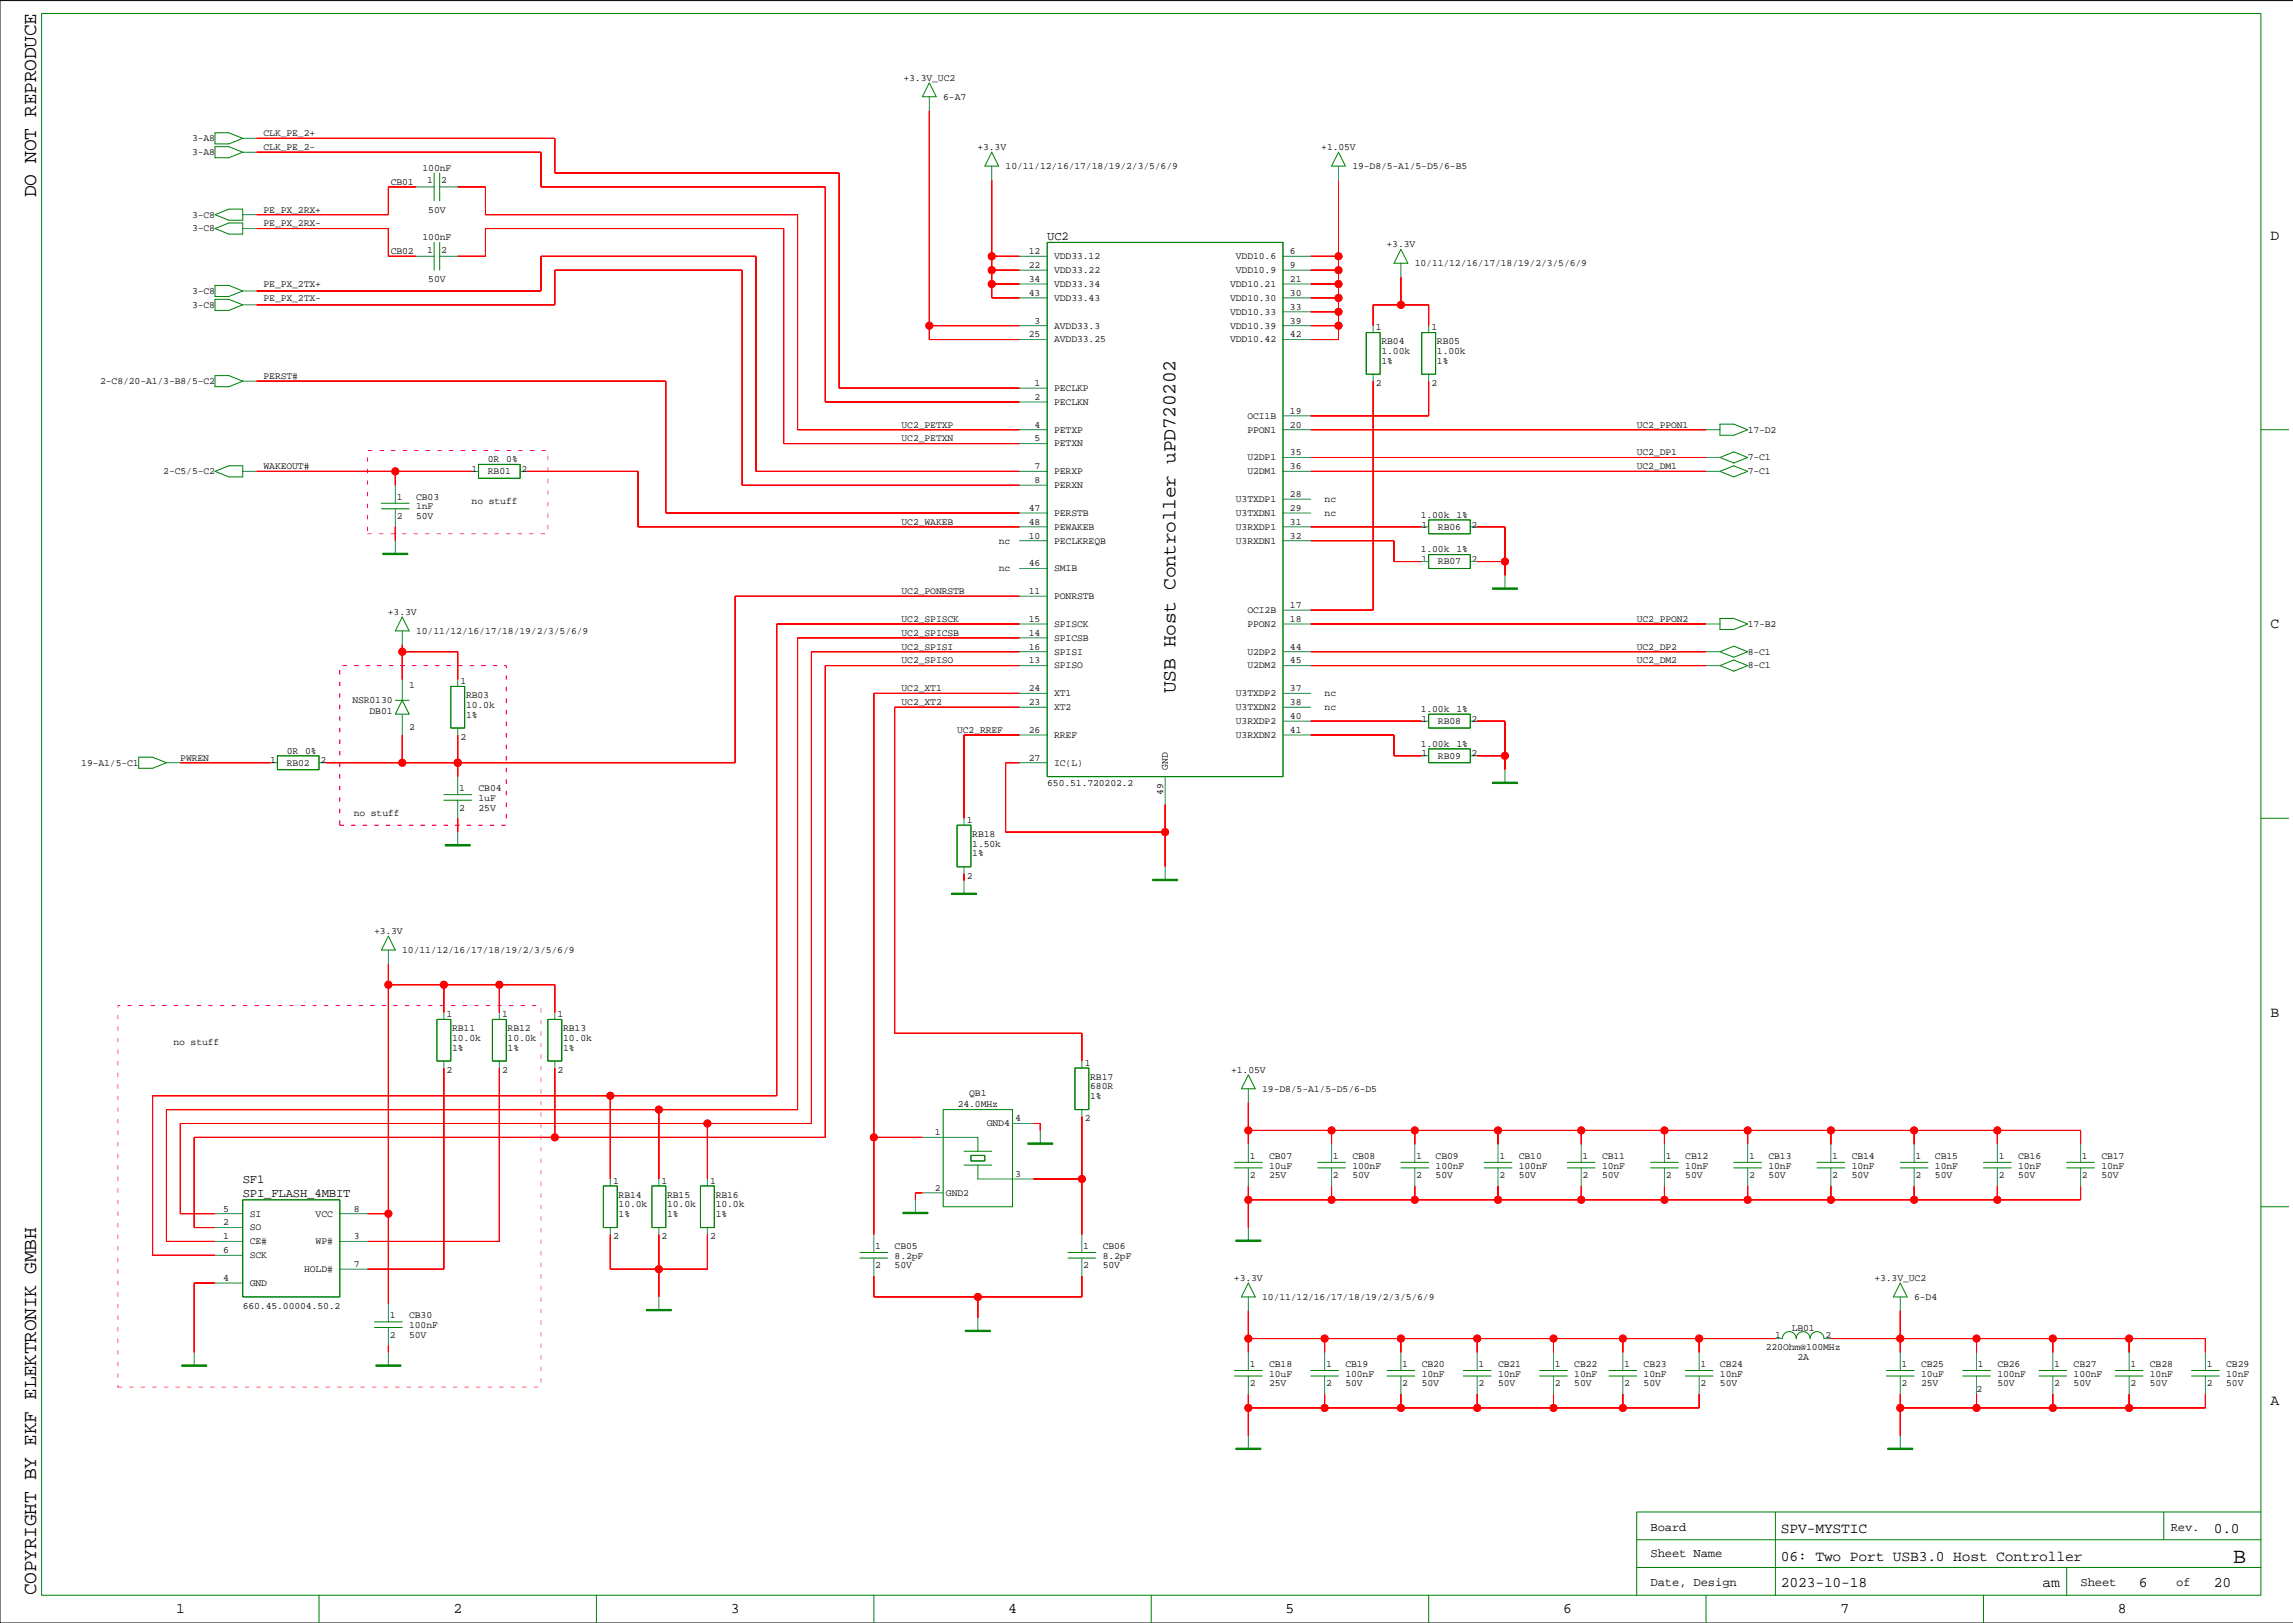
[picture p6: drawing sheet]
<svg xmlns="http://www.w3.org/2000/svg" width="420mm" height="297mm" viewBox="0 0 420 297" stroke-linecap="round" stroke-linejoin="round" font-family="sans-serif">
<defs><g id="words">
<text font-size="4" x="408.8" y="286">B</text>
<g font-size="3.6">
<text x="6.6" y="36.1" transform="rotate(-90 6.6 36.1)">DO NOT REPRODUCE</text>
<text x="215.2" y="126.9" transform="rotate(-90 215.2 126.9)">USB Host Controller uPD720202</text>
<text x="6.6" y="292" transform="rotate(-90 6.6 292)">COPYRIGHT BY EKF ELEKTRONIK GMBH</text>
</g>
<g font-size="2.7">
<text x="415.7" y="43.9">D</text>
<text x="415.7" y="115">C</text>
<text x="415.7" y="186.1">B</text>
<text x="415.7" y="257.2">A</text>
<text x="326.1" y="280.6">SPV-MYSTIC</text>
<text x="405.3" y="280.6">0.0</text>
<text x="326.1" y="285.6">06: Two Port USB3.0 Host Controller</text>
<text x="326.1" y="290.5">2023-10-18</text>
<text x="374" y="290.5">am</text>
<text x="391.6" y="290.5">6</text>
<text x="405.3" y="290.5">20</text>
<text x="32.2" y="295.3">1</text>
<text x="83" y="295.3">2</text>
<text x="133.8" y="295.3">3</text>
<text x="184.6" y="295.3">4</text>
<text x="235.4" y="295.3">5</text>
<text x="286.2" y="295.3">6</text>
<text x="337" y="295.3">7</text>
<text x="387.7" y="295.3">8</text>
</g>
<g font-size="2.2">
<text x="191.7" y="43.9">UC2</text>
<text x="44.4" y="216.6">SF1</text>
<text x="44.4" y="219.1">SPI_FLASH_4MBIT</text>
<text x="302.2" y="280.2">Board</text>
<text x="397.4" y="280.2">Rev.</text>
<text x="302.2" y="285">Sheet Name</text>
<text x="302.2" y="290.3">Date, Design</text>
<text x="380.9" y="290.3">Sheet</text>
<text x="398.4" y="290.3">of</text>
</g>
<g font-size="1.8">
<text x="165.4" y="14.8">+3.3V_UC2</text>
<text x="172.7" y="18.2">6-A7</text>
<text x="35.2" y="25.8">3-A8</text>
<text x="35.2" y="28.4">3-A8</text>
<text x="48.2" y="27.5">CLK_PE_2-</text>
<text x="48.2" y="24.9">CLK_PE_2+</text>
<text x="178.9" y="27.5">+3.3V</text>
<text x="241.9" y="27.5">+1.05V</text>
<text x="71.5" y="33.8">CB01</text>
<text x="77.4" y="31.3">100nF</text>
<text x="78.2" y="33.6">1</text>
<text x="80.8" y="33.6">2</text>
<text x="184.1" y="30.9">10/11/12/16/17/18/19/2/3/5/6/9</text>
<text x="247.6" y="30.9">19-D8/5-A1/5-D5/6-B5</text>
<text x="35.2" y="39.8">3-C8</text>
<text x="48.2" y="41.4">PE_PX_2RX-</text>
<text x="48.2" y="38.9">PE_PX_2RX+</text>
<text x="78.4" y="38.9">50V</text>
<text x="35.2" y="42.4">3-C8</text>
<text x="71.5" y="46.5">CB02</text>
<text x="77.4" y="44">100nF</text>
<text x="78.2" y="46.3">1</text>
<text x="80.8" y="46.3">2</text>
<text x="188.4" y="46.5">12</text>
<text x="193" y="47.4">VDD33.12</text>
<text x="226.3" y="47.4">VDD10.6</text>
<text x="236.2" y="46.5">6</text>
<text x="253.9" y="45.2">+3.3V</text>
<text x="35.2" y="53.8">3-C8</text>
<text x="48.2" y="52.5">PE_PX_2TX+</text>
<text x="78.4" y="51.6">50V</text>
<text x="188.4" y="49.1">22</text>
<text x="188.4" y="51.6">34</text>
<text x="193" y="52.5">VDD33.34</text>
<text x="193" y="50">VDD33.22</text>
<text x="225.2" y="52.5">VDD10.21</text>
<text x="226.3" y="50">VDD10.9</text>
<text x="236.2" y="49.1">9</text>
<text x="236.2" y="51.6">21</text>
<text x="259" y="48.7">10/11/12/16/17/18/19/2/3/5/6/9</text>
<text x="35.2" y="56.3">3-C8</text>
<text x="48.2" y="55.1">PE_PX_2TX-</text>
<text x="188.4" y="54.1">43</text>
<text x="189.4" y="59.2">3</text>
<text x="193" y="55.1">VDD33.43</text>
<text x="225.2" y="57.6">VDD10.33</text>
<text x="225.2" y="55.1">VDD10.30</text>
<text x="236.2" y="54.1">30</text>
<text x="236.2" y="56.7">33</text>
<text x="236.2" y="59.2">39</text>
<text x="188.4" y="61.8">25</text>
<text x="193" y="60.1">AVDD33.3</text>
<text x="193" y="62.7">AVDD33.25</text>
<text x="225.2" y="62.7">VDD10.42</text>
<text x="225.2" y="60.1">VDD10.39</text>
<text x="236.2" y="61.8">42</text>
<text x="251.9" y="60.5">1</text>
<text x="252.9" y="64.8">1.00k</text>
<text x="252.9" y="63">RB04</text>
<text x="262.1" y="60.5">1</text>
<text x="263.1" y="63">RB05</text>
<text x="263.1" y="64.8">1.00k</text>
<text x="18.3" y="70.3">2-C8/20-A1/3-B8/5-C2</text>
<text x="48.2" y="69.4">PERST#</text>
<text x="189.4" y="70.6">1</text>
<text x="193" y="71.6">PECLKP</text>
<text x="251.9" y="70.6">2</text>
<text x="252.9" y="66.6">1%</text>
<text x="262.1" y="70.6">2</text>
<text x="263.1" y="66.6">1%</text>
<text x="189.4" y="73.2">2</text>
<text x="193" y="74.1">PECLKN</text>
<text x="228.4" y="76.6">OCI1B</text>
<text x="236.2" y="75.7">19</text>
<text x="165.1" y="78.3">UC2_PETXP</text>
<text x="165.1" y="80.8">UC2_PETXN</text>
<text x="189.4" y="78.3">4</text>
<text x="189.4" y="80.8">5</text>
<text x="193" y="81.7">PETXN</text>
<text x="193" y="79.2">PETXP</text>
<text x="228.4" y="79.2">PPON1</text>
<text x="236.2" y="78.3">20</text>
<text x="236.2" y="83.3">35</text>
<text x="299.7" y="83.3">UC2_DP1</text>
<text x="299.7" y="78.3">UC2_PPON1</text>
<text x="320" y="79.2">17-D2</text>
<text x="29.9" y="86.8">2-C5/5-C2</text>
<text x="48.2" y="85.9">WAKEOUT#</text>
<text x="86.3" y="86.4">1</text>
<text x="89.3" y="84.6">0R</text>
<text x="89.3" y="86.8">RB01</text>
<text x="92.7" y="84.6">0%</text>
<text x="95.5" y="86.4">2</text>
<text x="189.4" y="85.9">7</text>
<text x="189.4" y="88.4">8</text>
<text x="193" y="89.3">PERXN</text>
<text x="193" y="86.8">PERXP</text>
<text x="228.4" y="84.3">U2DP1</text>
<text x="228.4" y="86.8">U2DM1</text>
<text x="236.2" y="85.9">36</text>
<text x="299.7" y="85.9">UC2_DM1</text>
<text x="320" y="86.8">7-C1</text>
<text x="320" y="84.3">7-C1</text>
<text x="72.6" y="91.5">1</text>
<text x="72.6" y="95">2</text>
<text x="76.2" y="91.5">CB03</text>
<text x="76.2" y="93.2">1nF</text>
<text x="76.2" y="95">50V</text>
<text x="86.3" y="92.2">no stuff</text>
<text x="188.4" y="93.5">47</text>
<text x="193" y="94.4">PERSTB</text>
<text x="226.3" y="94.4">U3TXDN1</text>
<text x="226.3" y="91.9">U3TXDP1</text>
<text x="236.2" y="91">28</text>
<text x="236.2" y="93.5">29</text>
<text x="242.5" y="91.9">nc</text>
<text x="242.5" y="94.4">nc</text>
<text x="260.1" y="94.8">1.00k</text>
<text x="266.6" y="94.8">1%</text>
<text x="165.1" y="96">UC2_WAKEB</text>
<text x="182.8" y="99.5">nc</text>
<text x="188.4" y="98.6">10</text>
<text x="188.4" y="96">48</text>
<text x="193" y="97">PEWAKEB</text>
<text x="193" y="99.5">PECLKREQB</text>
<text x="226.3" y="99.5">U3RXDN1</text>
<text x="226.3" y="97">U3RXDP1</text>
<text x="236.2" y="96">31</text>
<text x="236.2" y="98.6">32</text>
<text x="260.1" y="101.1">1.00k</text>
<text x="260.3" y="96.5">1</text>
<text x="263.3" y="97">RB06</text>
<text x="266.6" y="101.1">1%</text>
<text x="269.4" y="96.5">2</text>
<text x="182.8" y="104.6">nc</text>
<text x="188.4" y="103.7">46</text>
<text x="193" y="104.6">SMIB</text>
<text x="260.3" y="102.9">1</text>
<text x="263.3" y="103.3">RB07</text>
<text x="269.4" y="102.9">2</text>
<text x="71" y="112.5">+3.3V</text>
<text x="165.1" y="108.7">UC2_PONRSTB</text>
<text x="165.1" y="113.8">UC2_SPISCK</text>
<text x="188.4" y="113.8">15</text>
<text x="188.4" y="108.7">11</text>
<text x="193" y="109.6">PONRSTB</text>
<text x="228.4" y="112.2">OCI2B</text>
<text x="236.2" y="111.3">17</text>
<text x="236.2" y="113.8">18</text>
<text x="299.7" y="113.8">UC2_PPON2</text>
<text x="76.2" y="116">10/11/12/16/17/18/19/2/3/5/6/9</text>
<text x="165.1" y="116.4">UC2_SPICSB</text>
<text x="165.1" y="118.9">UC2_SPISI</text>
<text x="188.4" y="116.4">14</text>
<text x="188.4" y="118.9">16</text>
<text x="193" y="119.8">SPISI</text>
<text x="193" y="117.3">SPICSB</text>
<text x="193" y="114.7">SPISCK</text>
<text x="228.4" y="119.8">U2DP2</text>
<text x="228.4" y="114.7">PPON2</text>
<text x="236.2" y="118.9">44</text>
<text x="299.7" y="118.9">UC2_DP2</text>
<text x="320" y="119.8">8-C1</text>
<text x="320" y="114.7">17-B2</text>
<text x="74.9" y="125.9">1</text>
<text x="84.3" y="125.2">1</text>
<text x="165.1" y="121.4">UC2_SPISO</text>
<text x="188.4" y="121.4">13</text>
<text x="193" y="122.3">SPISO</text>
<text x="228.4" y="122.3">U2DM2</text>
<text x="236.2" y="121.4">45</text>
<text x="299.7" y="121.4">UC2_DM2</text>
<text x="320" y="122.3">8-C1</text>
<text x="64.5" y="128.7">NSR0130</text>
<text x="67.7" y="130.8">DB01</text>
<text x="85.3" y="131.3">1%</text>
<text x="85.3" y="127.8">RB03</text>
<text x="85.3" y="129.6">10.0k</text>
<text x="165.1" y="126.5">UC2_XT1</text>
<text x="165.1" y="129">UC2_XT2</text>
<text x="188.4" y="126.5">24</text>
<text x="188.4" y="129">23</text>
<text x="193" y="130">XT2</text>
<text x="193" y="127.4">XT1</text>
<text x="226.3" y="130">U3TXDN2</text>
<text x="226.3" y="127.4">U3TXDP2</text>
<text x="236.2" y="131.6">40</text>
<text x="236.2" y="126.5">37</text>
<text x="236.2" y="129">38</text>
<text x="242.5" y="127.4">nc</text>
<text x="242.5" y="130">nc</text>
<text x="260.1" y="130.3">1.00k</text>
<text x="266.6" y="130.3">1%</text>
<text x="52.5" y="137.9">0R</text>
<text x="55.9" y="137.9">0%</text>
<text x="74.9" y="133.6">2</text>
<text x="84.3" y="135.4">2</text>
<text x="175.2" y="134.1">UC2_RREF</text>
<text x="188.4" y="134.1">26</text>
<text x="193" y="135">RREF</text>
<text x="226.3" y="135">U3RXDN2</text>
<text x="226.3" y="132.5">U3RXDP2</text>
<text x="236.2" y="134.1">41</text>
<text x="260.1" y="136.7">1.00k</text>
<text x="260.3" y="132.1">1</text>
<text x="263.3" y="132.5">RB08</text>
<text x="266.6" y="136.7">1%</text>
<text x="269.4" y="132.1">2</text>
<text x="14.9" y="140.1">19-A1/5-C1</text>
<text x="33" y="139.2">PWREN</text>
<text x="49.5" y="139.7">1</text>
<text x="52.5" y="140.1">RB02</text>
<text x="58.7" y="139.7">2</text>
<text x="188.4" y="139.2">27</text>
<text x="191.7" y="143.8">650.51.720202.2</text>
<text x="193" y="140.1">IC(L)</text>
<text x="213.8" y="140.9" transform="rotate(-90 213.8 140.9)">GND</text>
<text x="260.3" y="138.4">1</text>
<text x="263.3" y="138.9">RB09</text>
<text x="269.4" y="138.4">2</text>
<text x="64.8" y="149.4">no stuff</text>
<text x="84.1" y="148.3">2</text>
<text x="84.1" y="144.8">1</text>
<text x="87.6" y="148.3">25V</text>
<text x="87.6" y="146.6">1uF</text>
<text x="87.6" y="144.8">CB04</text>
<text x="213" y="145.5" transform="rotate(-90 213 145.5)">49</text>
<text x="177" y="150.6">1</text>
<text x="178" y="153.2">RB18</text>
<text x="178" y="155">1.50k</text>
<text x="177" y="160.8">2</text>
<text x="178" y="156.7">1%</text>
<text x="68.5" y="171">+3.3V</text>
<text x="73.6" y="174.4">10/11/12/16/17/18/19/2/3/5/6/9</text>
<text x="31.7" y="191.3">no stuff</text>
<text x="81.8" y="186.2">1</text>
<text x="82.8" y="190.5">10.0k</text>
<text x="82.8" y="188.7">RB11</text>
<text x="91.9" y="186.2">1</text>
<text x="92.9" y="188.7">RB12</text>
<text x="92.9" y="190.5">10.0k</text>
<text x="102.1" y="186.2">1</text>
<text x="103.1" y="190.5">10.0k</text>
<text x="103.1" y="188.7">RB13</text>
<text x="81.8" y="196.3">2</text>
<text x="82.8" y="192.3">1%</text>
<text x="91.9" y="196.3">2</text>
<text x="92.9" y="192.3">1%</text>
<text x="102.1" y="196.3">2</text>
<text x="103.1" y="192.3">1%</text>
<text x="198.6" y="195.1">1</text>
<text x="199.6" y="197.6">RB17</text>
<text x="225.4" y="196.3">+1.05V</text>
<text x="175.4" y="202.7">24.0MHz</text>
<text x="177.5" y="200.7">QB1</text>
<text x="199.6" y="199.4">680R</text>
<text x="199.6" y="201.2">1%</text>
<text x="231.1" y="199.8">19-D8/5-A1/5-D5/6-D5</text>
<text x="171.1" y="207.8">1</text>
<text x="180.7" y="206.1">GND4</text>
<text x="185.9" y="205.2">4</text>
<text x="198.6" y="205.2">2</text>
<text x="185.9" y="215.4">3</text>
<text x="228.8" y="212.1">1</text>
<text x="228.8" y="215.6">2</text>
<text x="232.4" y="212.1">CB07</text>
<text x="232.4" y="213.9">10uF</text>
<text x="232.4" y="215.6">25V</text>
<text x="244" y="215.6">2</text>
<text x="244" y="212.1">1</text>
<text x="247.6" y="215.6">50V</text>
<text x="247.6" y="212.1">CB08</text>
<text x="247.6" y="213.9">100nF</text>
<text x="259.3" y="215.6">2</text>
<text x="259.3" y="212.1">1</text>
<text x="262.8" y="215.6">50V</text>
<text x="262.8" y="212.1">CB09</text>
<text x="262.8" y="213.9">100nF</text>
<text x="274.5" y="215.6">2</text>
<text x="274.5" y="212.1">1</text>
<text x="278.1" y="215.6">50V</text>
<text x="278.1" y="212.1">CB10</text>
<text x="278.1" y="213.9">100nF</text>
<text x="289.7" y="212.1">1</text>
<text x="289.7" y="215.6">2</text>
<text x="293.3" y="215.6">50V</text>
<text x="293.3" y="212.1">CB11</text>
<text x="293.3" y="213.9">10nF</text>
<text x="305" y="212.1">1</text>
<text x="305" y="215.6">2</text>
<text x="308.5" y="215.6">50V</text>
<text x="308.5" y="212.1">CB12</text>
<text x="308.5" y="213.9">10nF</text>
<text x="320.2" y="212.1">1</text>
<text x="320.2" y="215.6">2</text>
<text x="323.8" y="215.6">50V</text>
<text x="323.8" y="212.1">CB13</text>
<text x="323.8" y="213.9">10nF</text>
<text x="335.5" y="212.1">1</text>
<text x="335.5" y="215.6">2</text>
<text x="339" y="215.6">50V</text>
<text x="339" y="212.1">CB14</text>
<text x="339" y="213.9">10nF</text>
<text x="350.7" y="212.1">1</text>
<text x="350.7" y="215.6">2</text>
<text x="354.2" y="215.6">50V</text>
<text x="354.2" y="212.1">CB15</text>
<text x="354.2" y="213.9">10nF</text>
<text x="365.9" y="212.1">1</text>
<text x="365.9" y="215.6">2</text>
<text x="369.5" y="215.6">50V</text>
<text x="369.5" y="212.1">CB16</text>
<text x="369.5" y="213.9">10nF</text>
<text x="381.2" y="212.1">1</text>
<text x="381.2" y="215.6">2</text>
<text x="384.7" y="215.6">50V</text>
<text x="384.7" y="212.1">CB17</text>
<text x="384.7" y="213.9">10nF</text>
<text x="40.8" y="221.7">5</text>
<text x="64.8" y="221.7">8</text>
<text x="112.2" y="216.7">1</text>
<text x="113.3" y="221">10.0k</text>
<text x="113.3" y="219.2">RB14</text>
<text x="121.1" y="216.7">1</text>
<text x="122.1" y="221">10.0k</text>
<text x="122.1" y="219.2">RB15</text>
<text x="130" y="216.7">1</text>
<text x="131" y="221">10.0k</text>
<text x="131" y="219.2">RB16</text>
<text x="171.1" y="217.9">2</text>
<text x="173.2" y="218.8">GND2</text>
<text x="40.8" y="224.3">2</text>
<text x="40.8" y="226.8">1</text>
<text x="45.7" y="227.7">CE#</text>
<text x="45.7" y="225.2">SO</text>
<text x="45.7" y="222.7">SI</text>
<text x="57.8" y="227.7">WP#</text>
<text x="57.8" y="222.7">VCC</text>
<text x="64.8" y="226.8">3</text>
<text x="112.2" y="226.8">2</text>
<text x="113.3" y="222.8">1%</text>
<text x="121.1" y="226.8">2</text>
<text x="122.1" y="222.8">1%</text>
<text x="130" y="226.8">2</text>
<text x="131" y="222.8">1%</text>
<text x="40.8" y="229.4">6</text>
<text x="45.7" y="230.3">SCK</text>
<text x="55.7" y="232.8">HOLD#</text>
<text x="64.8" y="231.9">7</text>
<text x="160.2" y="228.6">1</text>
<text x="160.2" y="232.2">2</text>
<text x="163.8" y="228.6">CB05</text>
<text x="163.8" y="230.4">8.2pF</text>
<text x="163.8" y="232.2">50V</text>
<text x="198.3" y="228.6">1</text>
<text x="198.3" y="232.2">2</text>
<text x="201.9" y="228.6">CB06</text>
<text x="201.9" y="230.4">8.2pF</text>
<text x="201.9" y="232.2">50V</text>
<text x="40.8" y="234.4">4</text>
<text x="44.4" y="239.5">660.45.00004.50.2</text>
<text x="45.7" y="235.4">GND</text>
<text x="225.9" y="234.4">+3.3V</text>
<text x="231.1" y="237.9">10/11/12/16/17/18/19/2/3/5/6/9</text>
<text x="343.2" y="234.4">+3.3V_UC2</text>
<text x="350.4" y="237.9">6-D4</text>
<text x="71.4" y="241.3">1</text>
<text x="71.4" y="244.8">2</text>
<text x="74.9" y="241.3">CB30</text>
<text x="74.9" y="243.1">100nF</text>
<text x="74.9" y="244.8">50V</text>
<text x="325" y="244.8">1</text>
<text x="328" y="243.6">LB01</text>
<text x="334.2" y="244.8">2</text>
<text x="228.8" y="250.2">1</text>
<text x="232.4" y="250.2">CB18</text>
<text x="232.4" y="252">10uF</text>
<text x="242.8" y="250.2">1</text>
<text x="246.3" y="250.2">CB19</text>
<text x="246.3" y="252">100nF</text>
<text x="256.7" y="250.2">1</text>
<text x="260.3" y="252">10nF</text>
<text x="260.3" y="250.2">CB20</text>
<text x="270.7" y="250.2">1</text>
<text x="274.3" y="252">10nF</text>
<text x="274.3" y="250.2">CB21</text>
<text x="284.7" y="250.2">1</text>
<text x="288.2" y="250.2">CB22</text>
<text x="288.2" y="252">10nF</text>
<text x="297.4" y="250.2">1</text>
<text x="300.9" y="252">10nF</text>
<text x="300.9" y="250.2">CB23</text>
<text x="311.3" y="250.2">1</text>
<text x="314.9" y="250.2">CB24</text>
<text x="314.9" y="252">10nF</text>
<text x="323.3" y="247.1">220Ohm@100MHz</text>
<text x="329.1" y="248.9">2A</text>
<text x="348.2" y="250.2">1</text>
<text x="351.7" y="250.2">CB25</text>
<text x="351.7" y="252">10uF</text>
<text x="362.1" y="250.2">1</text>
<text x="365.7" y="250.2">CB26</text>
<text x="365.7" y="252">100nF</text>
<text x="376.1" y="250.2">1</text>
<text x="379.6" y="252">100nF</text>
<text x="379.6" y="250.2">CB27</text>
<text x="390.1" y="250.2">1</text>
<text x="393.6" y="252">10nF</text>
<text x="393.6" y="250.2">CB28</text>
<text x="404" y="250.2">1</text>
<text x="407.6" y="250.2">CB29</text>
<text x="407.6" y="252">10nF</text>
<text x="228.8" y="253.7">2</text>
<text x="232.4" y="253.7">25V</text>
<text x="242.8" y="253.7">2</text>
<text x="246.3" y="253.7">50V</text>
<text x="256.7" y="253.7">2</text>
<text x="260.3" y="253.7">50V</text>
<text x="270.7" y="253.7">2</text>
<text x="274.3" y="253.7">50V</text>
<text x="284.7" y="253.7">2</text>
<text x="288.2" y="253.7">50V</text>
<text x="297.4" y="253.7">2</text>
<text x="300.9" y="253.7">50V</text>
<text x="311.3" y="253.7">2</text>
<text x="314.9" y="253.7">50V</text>
<text x="348.2" y="253.7">2</text>
<text x="351.7" y="253.7">25V</text>
<text x="361.9" y="254.8">2</text>
<text x="365.7" y="253.7">50V</text>
<text x="376.1" y="253.7">2</text>
<text x="379.6" y="253.7">50V</text>
<text x="390.1" y="253.7">2</text>
<text x="393.6" y="253.7">50V</text>
<text x="404" y="253.7">2</text>
<text x="407.6" y="253.7">50V</text>
</g>
</g></defs>
<path d="M419.9 .1h-419.9v296.9h419.9" fill="none" stroke="#000" stroke-width=".18"/>
<g fill="none" stroke="#008200" stroke-width=".18">
<path d="M7.6 2.5h406.3v289.5h-406.3zM170.1 15.2l1.3 2.5h-2.5zM181.6 27.9l1.2 2.5h-2.5zM245.1 27.9l1.2 2.5h-2.5zM256.5 45.6l1.3 2.6h-2.6zM413.9 78.6h5.1M73.6 112.9l1.3 2.6h-2.5zM413.9 149.8h5.1M71.1 171.3l1.3 2.6h-2.6zM228.5 196.7l1.3 2.6h-2.5zM228.5 234.8l1.3 2.6h-2.5zM347.9 234.8l1.3 2.6h-2.6z"/>
<path d="M413.9 220.9h5.1M325 276.7v15.3M396.1 276.7v5.1M413.9 276.7h-114.2v15.3M58.4 292v5M109.2 292v5M160 292v5M210.8 292v5M261.6 292v5M299.7 281.8h114.2M299.7 286.9h114.2M312.3 292v5"/>
<path d="M363.1 292v5M378.4 286.9v5.1"/>
</g>
<g fill="none" stroke="#007d7b" stroke-width=".18">
<path d="M44.4 27.9h2.6M44.4 25.3h2.6M44.4 39.3h2.6M44.4 53.3h2.6M44.4 55.8h2.6M44.4 41.8h2.6M44.4 69.8h2.6M312.3 78.6h2.6M44.4 86.3h2.6M312.3 86.3h2.6M312.3 83.7h2.6M312.3 119.3h2.6"/>
<path d="M312.3 114.2h2.6M30.5 139.6h2.5M312.3 121.8h2.6"/>
</g>
<g fill="none" stroke="#007d00" stroke-width=".18">
<path d="M39.4 24.3h2.5l2.5 1-2.5 1h-2.5zM39.4 26.8h2.5l2.5 1.1-2.5 1h-2.5zM39.4 39.3l2.5-1h2.5v2h-2.5zM39.4 52.2h2.5l2.5 1.1-2.5 1h-2.5zM39.4 54.8h2.5l2.5 1-2.5 1h-2.5zM39.4 41.8l2.5-1h2.5v2h-2.5zM39.4 68.7h2.5l2.5 1.1-2.5 1h-2.5zM314.9 77.6h2.5l2.6 1-2.6 1.1h-2.5zM39.4 86.3l2.5-1h2.5v2h-2.5zM314.9 83.7l2.5-1 2.6 1-2.6 1zM314.9 86.3l2.5-1 2.6 1-2.6 1zM314.9 119.3l2.5-1 2.6 1-2.6 1z"/>
<path d="M314.9 113.2h2.5l2.6 1-2.6 1h-2.5zM25.4 138.6h2.5l2.6 1-2.6 1h-2.5zM314.9 121.8l2.5-1 2.6 1-2.6 1z"/>
</g>
<g fill="#f00" stroke="#f00" stroke-width=".18">
<path d="M121.9 93.9h64.7z" fill-rule="evenodd"/>
<path d="M121.9 69.8v24.1z" fill-rule="evenodd"/>
<path d="M47 69.8h74.9z" fill-rule="evenodd"/>
<path d="M72.4 96.4v2.6z" fill-rule="evenodd"/>
<path d="M72.4 86.3v2.5z" fill-rule="evenodd"/>
<path d="M72.4 86.3h13.9z" fill-rule="evenodd"/>
<path d="M47 86.3h25.4z" fill-rule="evenodd"/>
<path d="M116.8 86.3v10.1z" fill-rule="evenodd"/>
<path d="M96.5 86.3h20.3z" fill-rule="evenodd"/>
<path d="M116.8 96.4h69.8z" fill-rule="evenodd"/>
<path d="M163.8 189.1h34.3z" fill-rule="evenodd"/>
<path d="M198.1 189.1v5.1z" fill-rule="evenodd"/>
<path d="M163.8 129.4v59.7z" fill-rule="evenodd"/>
<path d="M163.8 129.4h22.8z" fill-rule="evenodd"/>
<path d="M198.1 204.4v11.4z" fill-rule="evenodd"/>
<path d="M189.2 215.8h8.9z" fill-rule="evenodd"/>
<path d="M198.1 215.8v10.1z" fill-rule="evenodd"/>
<path d="M160 208.2h8.9z" fill-rule="evenodd"/>
<path d="M160 208.2v17.7z" fill-rule="evenodd"/>
<path d="M160 126.9v81.3z" fill-rule="evenodd"/>
<path d="M160 126.9h26.6z" fill-rule="evenodd"/>
<path d="M179 237.4v3.8z" fill-rule="evenodd"/>
<path d="M198.1 233.6v3.8z" fill-rule="evenodd"/>
<path d="M160 237.4h19z" fill-rule="evenodd"/>
<path d="M179 237.4h19.1z" fill-rule="evenodd"/>
<path d="M160 233.6v3.8z" fill-rule="evenodd"/>
<path d="M190.5 205.6v1.3z" fill-rule="evenodd"/>
<path d="M189.2 205.6h1.3z" fill-rule="evenodd"/>
<path d="M167.6 218.3v1.3z" fill-rule="evenodd"/>
<path d="M167.6 218.3h1.3z" fill-rule="evenodd"/>
<path d="M176.5 134.5v15.3z" fill-rule="evenodd"/>
<path d="M176.5 134.5h10.1z" fill-rule="evenodd"/>
<path d="M184.1 139.6h2.5z" fill-rule="evenodd"/>
<path d="M213.3 152.3v6.3z" fill-rule="evenodd"/>
<path d="M213.3 147.2v5.1z" fill-rule="evenodd"/>
<path d="M184.1 152.3h29.2z" fill-rule="evenodd"/>
<path d="M184.1 139.6v12.7z" fill-rule="evenodd"/>
<path d="M71.1 246.3v1.2z" fill-rule="evenodd"/>
<path d="M91.4 195.5v31.7z" fill-rule="evenodd"/>
<path d="M67.3 227.2h24.1z" fill-rule="evenodd"/>
<path d="M35.6 224.7h3.8z" fill-rule="evenodd"/>
<path d="M101.6 195.5v12.7z" fill-rule="evenodd"/>
<path d="M35.6 208.2v16.5z" fill-rule="evenodd"/>
<path d="M101.6 208.2h49.5z" fill-rule="evenodd"/>
<path d="M35.6 208.2h66z" fill-rule="evenodd"/>
<path d="M151.1 121.8v86.4z" fill-rule="evenodd"/>
<path d="M151.1 121.8h35.5z" fill-rule="evenodd"/>
<path d="M35.6 234.8v12.7z" fill-rule="evenodd"/>
<path d="M35.6 234.8h3.8z" fill-rule="evenodd"/>
<path d="M240 83.7h72.3z" fill-rule="evenodd"/>
<path d="M240 86.3h72.3z" fill-rule="evenodd"/>
<path d="M240 119.3h72.3z" fill-rule="evenodd"/>
<path d="M240 121.8h72.3z" fill-rule="evenodd"/>
<path d="M240 78.6h72.3z" fill-rule="evenodd"/>
<path d="M240 114.2h72.3z" fill-rule="evenodd"/>
<path d="M111.7 200.5v15.3z" fill-rule="evenodd"/>
<path d="M27.9 229.7h11.5z" fill-rule="evenodd"/>
<path d="M27.9 200.5v29.2z" fill-rule="evenodd"/>
<path d="M27.9 200.5h83.8z" fill-rule="evenodd"/>
<path d="M111.7 200.5h30.5z" fill-rule="evenodd"/>
<path d="M142.2 114.2v86.3z" fill-rule="evenodd"/>
<path d="M142.2 114.2h44.4z" fill-rule="evenodd"/>
<path d="M30.5 203.1v24.1z" fill-rule="evenodd"/>
<path d="M30.5 227.2h8.9z" fill-rule="evenodd"/>
<path d="M120.6 203.1v12.7z" fill-rule="evenodd"/>
<path d="M120.6 203.1h25.4z" fill-rule="evenodd"/>
<path d="M30.5 203.1h90.1z" fill-rule="evenodd"/>
<path d="M146 116.7v86.4z" fill-rule="evenodd"/>
<path d="M146 116.7h40.6z" fill-rule="evenodd"/>
<path d="M129.5 205.6v10.2z" fill-rule="evenodd"/>
<path d="M129.5 205.6h19.1z" fill-rule="evenodd"/>
<path d="M33 205.6v16.5z" fill-rule="evenodd"/>
<path d="M33 222.1h6.4z" fill-rule="evenodd"/>
<path d="M33 205.6h96.5z" fill-rule="evenodd"/>
<path d="M148.6 119.3v86.3z" fill-rule="evenodd"/>
<path d="M148.6 119.3h38z" fill-rule="evenodd"/>
<path d="M120.6 232.3v5.1z" fill-rule="evenodd"/>
<path d="M111.7 232.3h8.9z" fill-rule="evenodd"/>
<path d="M129.5 225.9v6.4z" fill-rule="evenodd"/>
<path d="M111.7 225.9v6.4z" fill-rule="evenodd"/>
<path d="M120.6 232.3h8.9z" fill-rule="evenodd"/>
<path d="M120.6 225.9v6.4z" fill-rule="evenodd"/>
<path d="M181.6 32.9v14z" fill-rule="evenodd"/>
<path d="M181.6 49.4v2.6z" fill-rule="evenodd"/>
<path d="M181.6 46.9v2.5z" fill-rule="evenodd"/>
<path d="M181.6 52v2.5z" fill-rule="evenodd"/>
<path d="M181.6 46.9h5z" fill-rule="evenodd"/>
<path d="M181.6 49.4h5z" fill-rule="evenodd"/>
<path d="M181.6 54.5h5z" fill-rule="evenodd"/>
<path d="M181.6 52h5z" fill-rule="evenodd"/>
<path d="M240 52h5.1z" fill-rule="evenodd"/>
<path d="M240 49.4h5.1z" fill-rule="evenodd"/>
<path d="M240 59.6h5.1z" fill-rule="evenodd"/>
<path d="M240 62.1h5.1z" fill-rule="evenodd"/>
<path d="M245.1 59.6v2.5z" fill-rule="evenodd"/>
<path d="M245.1 57.1v2.5z" fill-rule="evenodd"/>
<path d="M245.1 54.5v2.6z" fill-rule="evenodd"/>
<path d="M245.1 46.9v2.5z" fill-rule="evenodd"/>
<path d="M240 46.9h5.1z" fill-rule="evenodd"/>
<path d="M245.1 49.4v2.6z" fill-rule="evenodd"/>
<path d="M240 54.5h5.1z" fill-rule="evenodd"/>
<path d="M245.1 52v2.5z" fill-rule="evenodd"/>
<path d="M240 57.1h5.1z" fill-rule="evenodd"/>
<path d="M245.1 32.9v14z" fill-rule="evenodd"/>
<path d="M240 96.4h20.3z" fill-rule="evenodd"/>
<path d="M255.2 102.8h5.1z" fill-rule="evenodd"/>
<path d="M255.2 99v3.8z" fill-rule="evenodd"/>
<path d="M240 99h15.2z" fill-rule="evenodd"/>
<path d="M275.5 102.8v2.5z" fill-rule="evenodd"/>
<path d="M275.5 96.4v6.4z" fill-rule="evenodd"/>
<path d="M270.4 102.8h5.1z" fill-rule="evenodd"/>
<path d="M270.4 96.4h5.1z" fill-rule="evenodd"/>
<path d="M251.4 69.8v41.9z" fill-rule="evenodd"/>
<path d="M240 111.7h11.4z" fill-rule="evenodd"/>
<path d="M261.6 69.8v6.3z" fill-rule="evenodd"/>
<path d="M240 76.1h21.6z" fill-rule="evenodd"/>
<path d="M240 132h20.3z" fill-rule="evenodd"/>
<path d="M240 134.5h15.2z" fill-rule="evenodd"/>
<path d="M255.2 134.5v3.8z" fill-rule="evenodd"/>
<path d="M255.2 138.3h5.1z" fill-rule="evenodd"/>
<path d="M270.4 132h5.1z" fill-rule="evenodd"/>
<path d="M275.5 132v6.3z" fill-rule="evenodd"/>
<path d="M275.5 138.3v2.6z" fill-rule="evenodd"/>
<path d="M270.4 138.3h5.1z" fill-rule="evenodd"/>
<path d="M256.5 50.7v5.1z" fill-rule="evenodd"/>
<path d="M251.4 55.8h5.1z" fill-rule="evenodd"/>
<path d="M256.5 55.8h5.1z" fill-rule="evenodd"/>
<path d="M261.6 55.8v3.8z" fill-rule="evenodd"/>
<path d="M251.4 55.8v3.8z" fill-rule="evenodd"/>
<path d="M259 217v2.6z" fill-rule="evenodd"/>
<path d="M243.8 217v2.6z" fill-rule="evenodd"/>
<path d="M228.5 217v2.6z" fill-rule="evenodd"/>
<path d="M228.5 219.6v5.1z" fill-rule="evenodd"/>
<path d="M228.5 219.6h15.3z" fill-rule="evenodd"/>
<path d="M243.8 219.6h15.2z" fill-rule="evenodd"/>
<path d="M259 219.6h15.3z" fill-rule="evenodd"/>
<path d="M274.3 217v2.6z" fill-rule="evenodd"/>
<path d="M304.7 217v2.6z" fill-rule="evenodd"/>
<path d="M320 219.6h15.2z" fill-rule="evenodd"/>
<path d="M335.2 217v2.6z" fill-rule="evenodd"/>
<path d="M350.4 217v2.6z" fill-rule="evenodd"/>
<path d="M365.7 217v2.6z" fill-rule="evenodd"/>
<path d="M365.7 219.6h15.2z" fill-rule="evenodd"/>
<path d="M380.9 217v2.6z" fill-rule="evenodd"/>
<path d="M320 217v2.6z" fill-rule="evenodd"/>
<path d="M335.2 219.6h15.2z" fill-rule="evenodd"/>
<path d="M289.5 217v2.6z" fill-rule="evenodd"/>
<path d="M304.7 219.6h15.3z" fill-rule="evenodd"/>
<path d="M274.3 219.6h15.2z" fill-rule="evenodd"/>
<path d="M289.5 219.6h15.2z" fill-rule="evenodd"/>
<path d="M350.4 219.6h15.3z" fill-rule="evenodd"/>
<path d="M347.9 257.7v5.1z" fill-rule="evenodd"/>
<path d="M361.9 255.1v2.6z" fill-rule="evenodd"/>
<path d="M375.8 255.1v2.6z" fill-rule="evenodd"/>
<path d="M389.8 255.1v2.6z" fill-rule="evenodd"/>
<path d="M403.8 255.1v2.6z" fill-rule="evenodd"/>
<path d="M375.8 257.7h14z" fill-rule="evenodd"/>
<path d="M361.9 257.7h13.9z" fill-rule="evenodd"/>
<path d="M347.9 255.1v2.6z" fill-rule="evenodd"/>
<path d="M347.9 257.7h14z" fill-rule="evenodd"/>
<path d="M389.8 257.7h14z" fill-rule="evenodd"/>
<path d="M259 206.9v2.5z" fill-rule="evenodd"/>
<path d="M274.3 206.9v2.5z" fill-rule="evenodd"/>
<path d="M289.5 206.9v2.5z" fill-rule="evenodd"/>
<path d="M304.7 206.9v2.5z" fill-rule="evenodd"/>
<path d="M320 206.9v2.5z" fill-rule="evenodd"/>
<path d="M365.7 206.9v2.5z" fill-rule="evenodd"/>
<path d="M380.9 206.9v2.5z" fill-rule="evenodd"/>
<path d="M365.7 206.9h15.2z" fill-rule="evenodd"/>
<path d="M350.4 206.9h15.3z" fill-rule="evenodd"/>
<path d="M320 206.9h15.2z" fill-rule="evenodd"/>
<path d="M304.7 206.9h15.3z" fill-rule="evenodd"/>
<path d="M289.5 206.9h15.2z" fill-rule="evenodd"/>
<path d="M228.5 206.9v2.5z" fill-rule="evenodd"/>
<path d="M243.8 206.9v2.5z" fill-rule="evenodd"/>
<path d="M243.8 206.9h15.2z" fill-rule="evenodd"/>
<path d="M228.5 206.9h15.3z" fill-rule="evenodd"/>
<path d="M350.4 206.9v2.5z" fill-rule="evenodd"/>
<path d="M335.2 206.9h15.2z" fill-rule="evenodd"/>
<path d="M259 206.9h15.3z" fill-rule="evenodd"/>
<path d="M274.3 206.9h15.2z" fill-rule="evenodd"/>
<path d="M228.5 201.8v5.1z" fill-rule="evenodd"/>
<path d="M335.2 206.9v2.5z" fill-rule="evenodd"/>
<path d="M389.8 245v2.5z" fill-rule="evenodd"/>
<path d="M375.8 245v2.5z" fill-rule="evenodd"/>
<path d="M347.9 245v2.5z" fill-rule="evenodd"/>
<path d="M347.9 239.9v5.1z" fill-rule="evenodd"/>
<path d="M361.9 245h13.9z" fill-rule="evenodd"/>
<path d="M361.9 245v2.5z" fill-rule="evenodd"/>
<path d="M403.8 245v2.5z" fill-rule="evenodd"/>
<path d="M389.8 245h14z" fill-rule="evenodd"/>
<path d="M375.8 245h14z" fill-rule="evenodd"/>
<path d="M347.9 245h14z" fill-rule="evenodd"/>
<path d="M335.2 245h12.7z" fill-rule="evenodd"/>
<path d="M242.5 245v2.5z" fill-rule="evenodd"/>
<path d="M228.5 245h14z" fill-rule="evenodd"/>
<path d="M284.4 245v2.5z" fill-rule="evenodd"/>
<path d="M297.1 245v2.5z" fill-rule="evenodd"/>
<path d="M311.1 245v2.5z" fill-rule="evenodd"/>
<path d="M297.1 245h14z" fill-rule="evenodd"/>
<path d="M270.4 245v2.5z" fill-rule="evenodd"/>
<path d="M256.5 245v2.5z" fill-rule="evenodd"/>
<path d="M228.5 245v2.5z" fill-rule="evenodd"/>
<path d="M242.5 245h14z" fill-rule="evenodd"/>
<path d="M256.5 245h13.9z" fill-rule="evenodd"/>
<path d="M270.4 245h14z" fill-rule="evenodd"/>
<path d="M284.4 245h12.7z" fill-rule="evenodd"/>
<path d="M311.1 245h13.9z" fill-rule="evenodd"/>
<path d="M228.5 239.9v5.1z" fill-rule="evenodd"/>
<path d="M242.5 255.1v2.6z" fill-rule="evenodd"/>
<path d="M228.5 257.7h14z" fill-rule="evenodd"/>
<path d="M284.4 255.1v2.6z" fill-rule="evenodd"/>
<path d="M297.1 255.1v2.6z" fill-rule="evenodd"/>
<path d="M228.5 255.1v2.6z" fill-rule="evenodd"/>
<path d="M270.4 255.1v2.6z" fill-rule="evenodd"/>
<path d="M228.5 257.7v5.1z" fill-rule="evenodd"/>
<path d="M284.4 257.7h12.7z" fill-rule="evenodd"/>
<path d="M297.1 257.7h14z" fill-rule="evenodd"/>
<path d="M311.1 255.1v2.6z" fill-rule="evenodd"/>
<path d="M256.5 255.1v2.6z" fill-rule="evenodd"/>
<path d="M256.5 257.7h13.9z" fill-rule="evenodd"/>
<path d="M242.5 257.7h14z" fill-rule="evenodd"/>
<path d="M270.4 257.7h14z" fill-rule="evenodd"/>
<path d="M170.1 59.6v2.5z" fill-rule="evenodd"/>
<path d="M170.1 59.6h16.5z" fill-rule="evenodd"/>
<path d="M170.1 62.1h16.5z" fill-rule="evenodd"/>
<path d="M170.1 20.2v39.4z" fill-rule="evenodd"/>
<path d="M91.4 180.2v5.1z" fill-rule="evenodd"/>
<path d="M101.6 180.2v5.1z" fill-rule="evenodd"/>
<path d="M67.3 222.1h3.8z" fill-rule="evenodd"/>
<path d="M91.4 180.2h10.2z" fill-rule="evenodd"/>
<path d="M71.1 180.2v41.9z" fill-rule="evenodd"/>
<path d="M71.1 222.1v16.5z" fill-rule="evenodd"/>
<path d="M81.3 180.2h10.1z" fill-rule="evenodd"/>
<path d="M81.3 180.2v5.1z" fill-rule="evenodd"/>
<path d="M71.1 180.2h10.2z" fill-rule="evenodd"/>
<path d="M71.1 176.4v3.8z" fill-rule="evenodd"/>
<path d="M67.3 232.3h14z" fill-rule="evenodd"/>
<path d="M81.3 195.5v36.8z" fill-rule="evenodd"/>
<path d="M33 139.6h16.5z" fill-rule="evenodd"/>
<path d="M83.8 149.8v2.5z" fill-rule="evenodd"/>
<path d="M73.6 118v1.3z" fill-rule="evenodd"/>
<path d="M73.6 119.3v5.1z" fill-rule="evenodd"/>
<path d="M83.8 119.3v5.1z" fill-rule="evenodd"/>
<path d="M73.6 119.3h10.2z" fill-rule="evenodd"/>
<path d="M134.6 109.1h52z" fill-rule="evenodd"/>
<path d="M83.8 139.6v2.5z" fill-rule="evenodd"/>
<path d="M73.6 139.6h10.2z" fill-rule="evenodd"/>
<path d="M83.8 134.5v5.1z" fill-rule="evenodd"/>
<path d="M59.7 139.6h13.9z" fill-rule="evenodd"/>
<path d="M73.6 134.5v5.1z" fill-rule="evenodd"/>
<path d="M134.6 109.1v30.5z" fill-rule="evenodd"/>
<path d="M83.8 139.6h50.8z" fill-rule="evenodd"/>
<path d="M153.6 71h33z" fill-rule="evenodd"/>
<path d="M101.6 25.3v6.4z" fill-rule="evenodd"/>
<path d="M153.6 31.7v39.3z" fill-rule="evenodd"/>
<path d="M47 25.3h54.6z" fill-rule="evenodd"/>
<path d="M101.6 31.7h52z" fill-rule="evenodd"/>
<path d="M99 46.9v6.4z" fill-rule="evenodd"/>
<path d="M138.4 86.3h48.2z" fill-rule="evenodd"/>
<path d="M138.4 46.9v39.4z" fill-rule="evenodd"/>
<path d="M99 46.9h39.4z" fill-rule="evenodd"/>
<path d="M47 53.3h52z" fill-rule="evenodd"/>
<path d="M101.6 49.4v6.4z" fill-rule="evenodd"/>
<path d="M135.9 49.4v39.4z" fill-rule="evenodd"/>
<path d="M101.6 49.4h34.3z" fill-rule="evenodd"/>
<path d="M47 55.8h54.6z" fill-rule="evenodd"/>
<path d="M135.9 88.8h50.7z" fill-rule="evenodd"/>
<path d="M71.1 41.8v5.1z" fill-rule="evenodd"/>
<path d="M71.1 46.9h5.1z" fill-rule="evenodd"/>
<path d="M47 41.8h24.1z" fill-rule="evenodd"/>
<path d="M71.1 34.2v5.1z" fill-rule="evenodd"/>
<path d="M71.1 34.2h5.1z" fill-rule="evenodd"/>
<path d="M47 39.3h24.1z" fill-rule="evenodd"/>
<path d="M88.9 34.2v5.1z" fill-rule="evenodd"/>
<path d="M83.8 34.2h5.1z" fill-rule="evenodd"/>
<path d="M146 78.6h40.6z" fill-rule="evenodd"/>
<path d="M88.9 39.3h57.1z" fill-rule="evenodd"/>
<path d="M146 39.3v39.3z" fill-rule="evenodd"/>
<path d="M99 27.9v6.3z" fill-rule="evenodd"/>
<path d="M151.1 34.2v39.4z" fill-rule="evenodd"/>
<path d="M151.1 73.6h35.5z" fill-rule="evenodd"/>
<path d="M47 27.9h52z" fill-rule="evenodd"/>
<path d="M99 34.2h52.1z" fill-rule="evenodd"/>
<path d="M83.8 46.9h5.1z" fill-rule="evenodd"/>
<path d="M88.9 41.8v5.1z" fill-rule="evenodd"/>
<path d="M143.5 41.8v39.4z" fill-rule="evenodd"/>
<path d="M143.5 81.2h43.1z" fill-rule="evenodd"/>
<path d="M88.9 41.8h54.6z" fill-rule="evenodd"/>
<path d="M176.5 159.9v1.3z" fill-rule="evenodd"/>
<circle cx="72.4" cy="86.3" r=".63"/>
<circle cx="198.1" cy="215.8" r=".63"/>
<circle cx="160" cy="208.2" r=".63"/>
<circle cx="179" cy="237.4" r=".63"/>
<circle cx="213.3" cy="152.3" r=".63"/>
<circle cx="101.6" cy="208.2" r=".63"/>
<circle cx="111.7" cy="200.5" r=".63"/>
<circle cx="120.6" cy="203.1" r=".63"/>
<circle cx="129.5" cy="205.6" r=".63"/>
<circle cx="120.6" cy="232.3" r=".63"/>
<circle cx="181.6" cy="46.9" r=".63"/>
<circle cx="181.6" cy="49.4" r=".63"/>
<circle cx="181.6" cy="52" r=".63"/>
<circle cx="245.1" cy="59.6" r=".63"/>
<circle cx="245.1" cy="49.4" r=".63"/>
<circle cx="245.1" cy="54.5" r=".63"/>
<circle cx="245.1" cy="52" r=".63"/>
<circle cx="245.1" cy="57.1" r=".63"/>
<circle cx="245.1" cy="46.9" r=".63"/>
<circle cx="275.5" cy="102.8" r=".63"/>
<circle cx="275.5" cy="138.3" r=".63"/>
<circle cx="256.5" cy="55.8" r=".63"/>
<circle cx="228.5" cy="219.6" r=".63"/>
<circle cx="243.8" cy="219.6" r=".63"/>
<circle cx="259" cy="219.6" r=".63"/>
<circle cx="335.2" cy="219.6" r=".63"/>
<circle cx="320" cy="219.6" r=".63"/>
<circle cx="274.3" cy="219.6" r=".63"/>
<circle cx="289.5" cy="219.6" r=".63"/>
<circle cx="304.7" cy="219.6" r=".63"/>
<circle cx="350.4" cy="219.6" r=".63"/>
<circle cx="365.7" cy="219.6" r=".63"/>
<circle cx="375.8" cy="257.7" r=".63"/>
<circle cx="347.9" cy="257.7" r=".63"/>
<circle cx="361.9" cy="257.7" r=".63"/>
<circle cx="389.8" cy="257.7" r=".63"/>
<circle cx="365.7" cy="206.9" r=".63"/>
<circle cx="320" cy="206.9" r=".63"/>
<circle cx="304.7" cy="206.9" r=".63"/>
<circle cx="243.8" cy="206.9" r=".63"/>
<circle cx="350.4" cy="206.9" r=".63"/>
<circle cx="259" cy="206.9" r=".63"/>
<circle cx="274.3" cy="206.9" r=".63"/>
<circle cx="289.5" cy="206.9" r=".63"/>
<circle cx="228.5" cy="206.9" r=".63"/>
<circle cx="335.2" cy="206.9" r=".63"/>
<circle cx="375.8" cy="245" r=".63"/>
<circle cx="389.8" cy="245" r=".63"/>
<circle cx="361.9" cy="245" r=".63"/>
<circle cx="347.9" cy="245" r=".63"/>
<circle cx="242.5" cy="245" r=".63"/>
<circle cx="256.5" cy="245" r=".63"/>
<circle cx="270.4" cy="245" r=".63"/>
<circle cx="284.4" cy="245" r=".63"/>
<circle cx="297.1" cy="245" r=".63"/>
<circle cx="311.1" cy="245" r=".63"/>
<circle cx="228.5" cy="245" r=".63"/>
<circle cx="228.5" cy="257.7" r=".63"/>
<circle cx="297.1" cy="257.7" r=".63"/>
<circle cx="242.5" cy="257.7" r=".63"/>
<circle cx="256.5" cy="257.7" r=".63"/>
<circle cx="270.4" cy="257.7" r=".63"/>
<circle cx="284.4" cy="257.7" r=".63"/>
<circle cx="170.1" cy="59.6" r=".63"/>
<circle cx="71.1" cy="222.1" r=".63"/>
<circle cx="91.4" cy="180.2" r=".63"/>
<circle cx="81.3" cy="180.2" r=".63"/>
<circle cx="71.1" cy="180.2" r=".63"/>
<circle cx="73.6" cy="119.3" r=".63"/>
<circle cx="83.8" cy="139.6" r=".63"/>
<circle cx="73.6" cy="139.6" r=".63"/>
</g>
<g fill="none" stroke="#f00" stroke-width=".18">
<path d="M47 25.3h54.6v6.4h52v39.3h33M47 27.9h52v6.3h52.1v39.4h35.5M76.2 34.2h-5.1v5.1h-24.1M83.8 34.2h5.1v5.1h57.1v39.3h40.6M170.1 20.2v41.9h16.5M181.6 32.9v21.6h5M245.1 32.9v29.2h-5.1M47 53.3h52v-6.4h39.4v39.4h48.2M47 41.8h24.1v5.1h5.1M47 55.8h54.6v-6.4h34.3v39.4h50.7M83.8 46.9h5.1v-5.1h54.6v39.4h43.1M170.1 59.6h16.5"/>
<path d="M181.6 46.9h5M181.6 49.4h5M181.6 52h5M240 46.9h5.1M240 49.4h5.1M240 54.5h5.1M240 52h5.1M240 59.6h5.1M240 57.1h5.1M251.4 59.6v-3.8h10.2v3.8M256.5 50.7v5.1M47 69.8h74.9v24.1h64.7"/>
<path d="M240 78.6h72.3M251.4 69.8v41.9h-11.4M261.6 69.8v6.3h-21.6M47 86.3h39.3M72.4 86.3v2.5M72.4 96.4v2.6M96.5 86.3h20.3v10.1h69.8M240 86.3h72.3M240 96.4h20.3M240 83.7h72.3M240 99h15.2v3.8h5.1M270.4 96.4h5.1v8.9"/>
<path d="M73.6 119.3h10.2v5.1M73.6 118v6.4M186.6 119.3h-38v86.3h-115.6v16.5h6.4M186.6 109.1h-52v30.5h-74.9M186.6 116.7h-40.6v86.4h-115.5v24.1h8.9M186.6 114.2h-44.4v86.3h-114.3v29.2h11.5M240 119.3h72.3M240 114.2h72.3M270.4 102.8h5.1M33 139.6h16.5M73.6 134.5v5.1M83.8 139.6h.1"/>
<path d="M83.8 134.5v7.6M186.6 129.4h-22.8v59.7h34.3v5.1M186.6 121.8h-35.5v86.4h-115.5v16.5h3.8M186.6 126.9h-26.6v99M186.6 134.5h-10.1v15.3M186.6 139.6h-2.5v12.7h29.2M240 134.5h15.2v3.8h5.1M240 121.8h72.3M240 132h20.3M270.4 132h5.1v8.9M270.4 138.3h5.1M83.8 149.8v2.5"/>
<path d="M176.5 159.9v1.3M213.3 147.2v11.4M71.1 176.4v62.2M71.1 180.2h30.5v5.1M81.3 195.5v36.8h-14M81.3 180.2v5.1M91.4 180.2v5.1M91.4 195.5v31.7h-24.1M101.6 195.5v12.7M111.7 200.5v15.3M120.6 203.1v12.7M129.5 205.6v10.2"/>
<path d="M160 208.2h8.9M168.9 218.3h-1.3v1.3M189.2 215.8h8.9M189.2 205.6h1.3v1.3M198.1 204.4v21.5M228.5 201.8v7.6M228.5 217v7.7M228.5 206.9h152.4v2.5M243.8 206.9v2.5M243.8 217v2.6M259 206.9v2.5M259 217v2.6"/>
<path d="M274.3 206.9v2.5M274.3 217v2.6M289.5 206.9v2.5M289.5 217v2.6M304.7 206.9v2.5M304.7 217v2.6M320 206.9v2.5M320 217v2.6M335.2 206.9v2.5M335.2 217v2.6M350.4 206.9v2.5M350.4 217v2.6"/>
<path d="M365.7 206.9v2.5M365.7 217v2.6M380.9 217v2.6h-152.4M39.4 234.8h-3.8v12.7M67.3 222.1h3.8M111.7 225.9v6.4h17.8v-6.4M120.6 225.9v11.5M160 233.6v3.8h38.1v-3.8M179 237.4v3.8M228.5 239.9v7.6M347.9 239.9v7.6M71.1 246.3v1.2"/>
<path d="M228.5 255.1v7.7M228.5 245h96.5M242.5 245v2.5M242.5 255.1v2.6M256.5 245v2.5M256.5 255.1v2.6M270.4 245v2.5M270.4 255.1v2.6M284.4 245v2.5M284.4 255.1v2.6M297.1 245v2.5M297.1 255.1v2.6"/>
<path d="M311.1 255.1v2.6h-82.6M311.1 245v2.5M335.2 245h68.6v2.5M347.9 255.1v7.7M361.9 245v2.5M361.9 255.1v2.6M375.8 245v2.5M375.8 255.1v2.6M389.8 245v2.5M389.8 255.1v2.6M403.8 255.1v2.6h-55.9"/>
<circle cx="170.1" cy="59.6" r=".63"/>
<circle cx="181.6" cy="49.4" r=".63"/>
<circle cx="181.6" cy="46.9" r=".63"/>
<circle cx="181.6" cy="52" r=".63"/>
<circle cx="245.1" cy="49.4" r=".63"/>
<circle cx="245.1" cy="57.1" r=".63"/>
<circle cx="245.1" cy="46.9" r=".63"/>
<circle cx="245.1" cy="54.5" r=".63"/>
<circle cx="245.1" cy="59.6" r=".63"/>
<circle cx="245.1" cy="52" r=".63"/>
<circle cx="256.5" cy="55.8" r=".63"/>
<circle cx="72.4" cy="86.3" r=".63"/>
<circle cx="73.6" cy="119.3" r=".63"/>
<circle cx="275.5" cy="102.8" r=".63"/>
<circle cx="73.6" cy="139.6" r=".63"/>
<circle cx="83.8" cy="139.6" r=".63"/>
<circle cx="275.5" cy="138.3" r=".63"/>
<circle cx="213.3" cy="152.3" r=".63"/>
<circle cx="71.1" cy="180.2" r=".63"/>
<circle cx="81.3" cy="180.2" r=".63"/>
<circle cx="91.4" cy="180.2" r=".63"/>
<circle cx="101.6" cy="208.2" r=".63"/>
<circle cx="111.7" cy="200.5" r=".63"/>
<circle cx="120.6" cy="203.1" r=".63"/>
<circle cx="129.5" cy="205.6" r=".63"/>
<circle cx="160" cy="208.2" r=".63"/>
<circle cx="198.1" cy="215.8" r=".63"/>
<circle cx="228.5" cy="219.6" r=".63"/>
<circle cx="228.5" cy="206.9" r=".63"/>
<circle cx="243.8" cy="219.6" r=".63"/>
<circle cx="243.8" cy="206.9" r=".63"/>
<circle cx="259" cy="219.6" r=".63"/>
<circle cx="259" cy="206.9" r=".63"/>
<circle cx="274.3" cy="219.6" r=".63"/>
<circle cx="274.3" cy="206.9" r=".63"/>
<circle cx="289.5" cy="219.6" r=".63"/>
<circle cx="289.5" cy="206.9" r=".63"/>
<circle cx="304.7" cy="219.6" r=".63"/>
<circle cx="304.7" cy="206.9" r=".63"/>
<circle cx="320" cy="219.6" r=".63"/>
<circle cx="320" cy="206.9" r=".63"/>
<circle cx="335.2" cy="219.6" r=".63"/>
<circle cx="335.2" cy="206.9" r=".63"/>
<circle cx="350.4" cy="219.6" r=".63"/>
<circle cx="350.4" cy="206.9" r=".63"/>
<circle cx="365.7" cy="219.6" r=".63"/>
<circle cx="365.7" cy="206.9" r=".63"/>
<circle cx="71.1" cy="222.1" r=".63"/>
<circle cx="120.6" cy="232.3" r=".63"/>
<circle cx="179" cy="237.4" r=".63"/>
<circle cx="228.5" cy="245" r=".63"/>
<circle cx="228.5" cy="257.7" r=".63"/>
<circle cx="242.5" cy="245" r=".63"/>
<circle cx="242.5" cy="257.7" r=".63"/>
<circle cx="256.5" cy="245" r=".63"/>
<circle cx="256.5" cy="257.7" r=".63"/>
<circle cx="270.4" cy="245" r=".63"/>
<circle cx="270.4" cy="257.7" r=".63"/>
<circle cx="284.4" cy="245" r=".63"/>
<circle cx="284.4" cy="257.7" r=".63"/>
<circle cx="297.1" cy="245" r=".63"/>
<circle cx="297.1" cy="257.7" r=".63"/>
<circle cx="311.1" cy="245" r=".63"/>
<circle cx="347.9" cy="245" r=".63"/>
<circle cx="347.9" cy="257.7" r=".63"/>
<circle cx="361.9" cy="245" r=".63"/>
<circle cx="361.9" cy="257.7" r=".63"/>
<circle cx="375.8" cy="245" r=".63"/>
<circle cx="375.8" cy="257.7" r=".63"/>
<circle cx="389.8" cy="245" r=".63"/>
<circle cx="389.8" cy="257.7" r=".63"/>
</g>
<g fill="none" stroke="#008080" stroke-width=".18">
<path d="M170.1 17.7v2.5M76.2 34.2h3.3M80.5 34.2h3.3M181.6 30.4v2.5M245.1 30.4v2.5M76.2 46.9h3.3M80.5 46.9h3.3M186.6 46.9h5.1M186.6 52h5.1M186.6 49.4h5.1M186.6 54.5h5.1M186.6 59.6h5.1"/>
<path d="M234.9 46.9h5.1M234.9 52h5.1M234.9 49.4h5.1M234.9 54.5h5.1M234.9 59.6h5.1M234.9 57.1h5.1M251.4 59.6v1.3M256.5 48.2v2.5M261.6 59.6v1.3M186.6 78.6h5.1M186.6 73.6h5.1M186.6 71h5.1"/>
<path d="M186.6 62.1h5.1M234.9 78.6h5.1M234.9 62.1h5.1M234.9 76.1h5.1M251.4 68.5v1.3M261.6 68.5v1.3M72.4 88.8v3.3M72.4 93.1v3.3M72.4 99v2.2M86.3 86.3h1.3M95.2 86.3h1.3M186.6 86.3h5.1"/>
<path d="M186.6 96.4h5.1M186.6 93.9h5.1M186.6 88.8h5.1M186.6 81.2h5.1M186.6 99h5.1M234.9 86.3h5.1M234.9 96.4h5.1M234.9 83.7h5.1M234.9 93.9h5.1M234.9 91.3h5.1M234.9 99h5.1M260.3 96.4h1.3"/>
<path d="M269.2 96.4h1.2M73.6 115.5v2.5M186.6 104h5.1M186.6 119.3h5.1M186.6 109.1h5.1M186.6 116.7h5.1M186.6 114.2h5.1M234.9 119.3h5.1M234.9 114.2h5.1M234.9 111.7h5.1M260.3 102.8h1.3M269.2 102.8h1.2"/>
<path d="M275.5 105.3v2.3M49.5 139.6h1.3M58.4 139.6h1.3M73.6 124.4v3.8M73.6 130.7v3.8M83.8 124.4v1.2M83.8 133.2v1.3M186.6 139.6h5.1M186.6 134.5h5.1M186.6 121.8h5.1M186.6 129.4h5.1M186.6 126.9h5.1"/>
<path d="M234.9 132h5.1M234.9 134.5h5.1M234.9 121.8h5.1M234.9 129.4h5.1M234.9 126.9h5.1M260.3 132h1.3M260.3 138.3h1.3M269.2 132h1.2M269.2 138.3h1.2M83.8 142.1v3.3M83.8 146.5v3.3M83.8 152.3v2.3"/>
<path d="M176.5 149.8v1.2M176.5 158.6v1.3M213.3 142.1v5.1M213.3 158.6v2.3M275.5 140.9v2.2M71.1 173.9v2.5M176.5 161.2v2.3M81.3 185.3v1.3M81.3 194.2v1.3M91.4 185.3v1.3M91.4 194.2v1.3M101.6 185.3v1.3"/>
<path d="M101.6 194.2v1.3M198.1 194.2v1.3M228.5 199.3v2.5M111.7 215.8v1.2M120.6 215.8v1.2M129.5 215.8v1.2M167.6 219.6v2.3M168.9 208.2h10.1M168.9 218.3h3.8M179 215.8h10.2M185.4 205.6h3.8M190.5 206.9v2.3"/>
<path d="M198.1 203.1v1.3M228.5 209.4v3.3M228.5 213.7v3.3M243.8 209.4v3.3M243.8 213.7v3.3M259 209.4v3.3M259 213.7v3.3M274.3 209.4v3.3M274.3 213.7v3.3M289.5 209.4v3.3M289.5 213.7v3.3M304.7 209.4v3.3"/>
<path d="M304.7 213.7v3.3M320 209.4v3.3M320 213.7v3.3M335.2 209.4v3.3M335.2 213.7v3.3M350.4 209.4v3.3M350.4 213.7v3.3M365.7 209.4v3.3M365.7 213.7v3.3M380.9 209.4v3.3M380.9 213.7v3.3M39.4 227.2h5"/>
<path d="M39.4 234.8h5M39.4 229.7h5M39.4 224.7h5M39.4 222.1h5M62.2 227.2h5.1M62.2 232.3h5.1M62.2 222.1h5.1M71.1 238.6v3.3M111.7 224.7v1.2M120.6 224.7v1.2M120.6 237.4v2.2M129.5 224.7v1.2"/>
<path d="M160 225.9v3.3M160 230.3v3.3M198.1 225.9v3.3M198.1 230.3v3.3M228.5 224.7v2.3M228.5 237.4v2.5M347.9 237.4v2.5M35.6 247.5v2.3M71.1 242.9v3.4M71.1 247.5v2.3M179 241.2v2.3M228.5 247.5v3.3"/>
<path d="M228.5 251.8v3.3M242.5 247.5v3.3M242.5 251.8v3.3M256.5 247.5v3.3M256.5 251.8v3.3M270.4 247.5v3.3M270.4 251.8v3.3M284.4 247.5v3.3M284.4 251.8v3.3M297.1 247.5v3.3M297.1 251.8v3.3M311.1 247.5v3.3"/>
<path d="M311.1 251.8v3.3M325 245h1.3M333.9 245h1.3M347.9 247.5v3.3M347.9 251.8v3.3M361.9 247.5v3.3M361.9 251.8v3.3M375.8 247.5v3.3M375.8 251.8v3.3M389.8 247.5v3.3M389.8 251.8v3.3M403.8 247.5v3.3"/>
<path d="M403.8 251.8v3.3M228.5 262.8v2.2M347.9 262.8v2.2"/>
</g>
<g fill="none" stroke="#008000" stroke-width=".18">
<path d="M79.5 31.7v5M80.5 31.7v5M79.5 44.4v5M80.5 44.4v5M191.7 44.4h43.2v97.7h-43.2zM250.1 60.9h2.6v7.6h-2.6zM260.3 60.9h2.5v7.6h-2.5zM69.8 93.1h5.1M69.8 92.1h5.1M87.6 85h7.6v2.5h-7.6zM261.6 95.2h7.6v2.5h-7.6zM261.6 101.5h7.6v2.5h-7.6z"/>
<path d="M50.8 138.3h7.6v2.6h-7.6zM72.4 128.2h2.5M73.6 128.2l1.3 2.5h-2.5zM82.5 125.6h2.6v7.6h-2.6zM261.6 130.7h7.6v2.5h-7.6zM261.6 137.1h7.6v2.5h-7.6zM81.3 146.5h5M81.3 145.4h5M175.2 151h2.6v7.6h-2.6zM80 186.6h2.5v7.6h-2.5zM90.1 186.6h2.6v7.6h-2.6zM100.3 186.6h2.5v7.6h-2.5z"/>
<path d="M196.8 195.5h2.5v7.6h-2.5zM44.4 219.6h17.8v17.8h-17.8zM110.5 217h2.5v7.7h-2.5zM119.4 217h2.5v7.7h-2.5zM128.2 217h2.6v7.7h-2.6zM172.7 203.1h12.7v17.8h-12.7zM176.5 213.2h5.1M176.5 210.7h5.1M177.8 211.5h2.5v1h-2.5zM179 208.2v2.5M179 213.2v2.6M226 213.7h5.1"/>
<path d="M226 212.7h5.1M241.2 213.7h5.1M241.2 212.7h5.1M256.5 213.7h5.1M256.5 212.7h5.1M271.7 213.7h5.1M271.7 212.7h5.1M287 213.7h5M287 212.7h5M302.2 213.7h5.1M302.2 212.7h5.1M317.4 213.7h5.1"/>
<path d="M317.4 212.7h5.1M332.7 213.7h5M332.7 212.7h5M347.9 213.7h5.1M347.9 212.7h5.1M363.1 213.7h5.1M363.1 212.7h5.1M378.4 213.7h5.1M378.4 212.7h5.1M157.4 230.3h5.1M157.4 229.2h5.1M195.5 230.3h5.1"/>
<path d="M195.5 229.2h5.1M68.6 242.9h5M68.6 241.9h5M226 251.8h5.1M226 250.8h5.1M240 251.8h5.1M240 250.8h5.1M253.9 251.8h5.1M253.9 250.8h5.1M267.9 251.8h5.1M267.9 250.8h5.1M281.9 251.8h5.1"/>
<path d="M281.9 250.8h5.1M294.6 251.8h5.1M294.6 250.8h5.1M308.5 251.8h5.1M308.5 250.8h5.1M326.3 245a1.27 1.27 0 0 1 1.3-1.3 1.27 1.27 0 0 1 1.3 1.3 1.27 1.27 0 0 1 1.2-1.3 1.27 1.27 0 0 1 1.3 1.3 1.27 1.27 0 0 1 1.3-1.3 1.27 1.27 0 0 1 1.2 1.3M345.4 251.8h5M345.4 250.8h5M359.3 251.8h5.1M359.3 250.8h5.1M373.3 251.8h5.1M373.3 250.8h5.1"/>
<path d="M387.3 251.8h5M387.3 250.8h5M401.2 251.8h5.1M401.2 250.8h5.1"/>
</g>
<path d="M67.3 82.5h33v15.2h-33zM62.2 121.8h30.5v29.2h-30.5zM21.6 184h77.4v69.9h-77.4z" fill="none" stroke="#f0f" stroke-width=".18" stroke-dasharray=".7 1.4"/>
<g fill="#008000" stroke="#008000" stroke-width=".18">
<path d="M70.1 101.2h4.6v.3h-4.6z" fill-rule="evenodd"/>
<path d="M176.7 243.5h4.6v.2h-4.6z" fill-rule="evenodd"/>
<path d="M188.2 209.2h4.5v.2h-4.5z" fill-rule="evenodd"/>
<path d="M165.3 221.9h4.6v.2h-4.6z" fill-rule="evenodd"/>
<path d="M68.8 249.8h4.6v.3h-4.6z" fill-rule="evenodd"/>
<path d="M33.3 249.8h4.5v.3h-4.5z" fill-rule="evenodd"/>
<path d="M118.3 239.6h4.6v.3h-4.6z" fill-rule="evenodd"/>
<path d="M273.2 107.6h4.6v.3h-4.6z" fill-rule="evenodd"/>
<path d="M273.2 143.1h4.6v.3h-4.6z" fill-rule="evenodd"/>
<path d="M226.3 227h4.5v.2h-4.5z" fill-rule="evenodd"/>
<path d="M226.3 265h4.5v.3h-4.5z" fill-rule="evenodd"/>
<path d="M345.6 265h4.6v.3h-4.6z" fill-rule="evenodd"/>
<path d="M81.5 154.6h4.6v.2h-4.6z" fill-rule="evenodd"/>
<path d="M174.2 163.5h4.6v.2h-4.6z" fill-rule="evenodd"/>
<path d="M211 160.9h4.6v.3h-4.6z" fill-rule="evenodd"/>
</g>
<use href="#words"/>
</svg>
